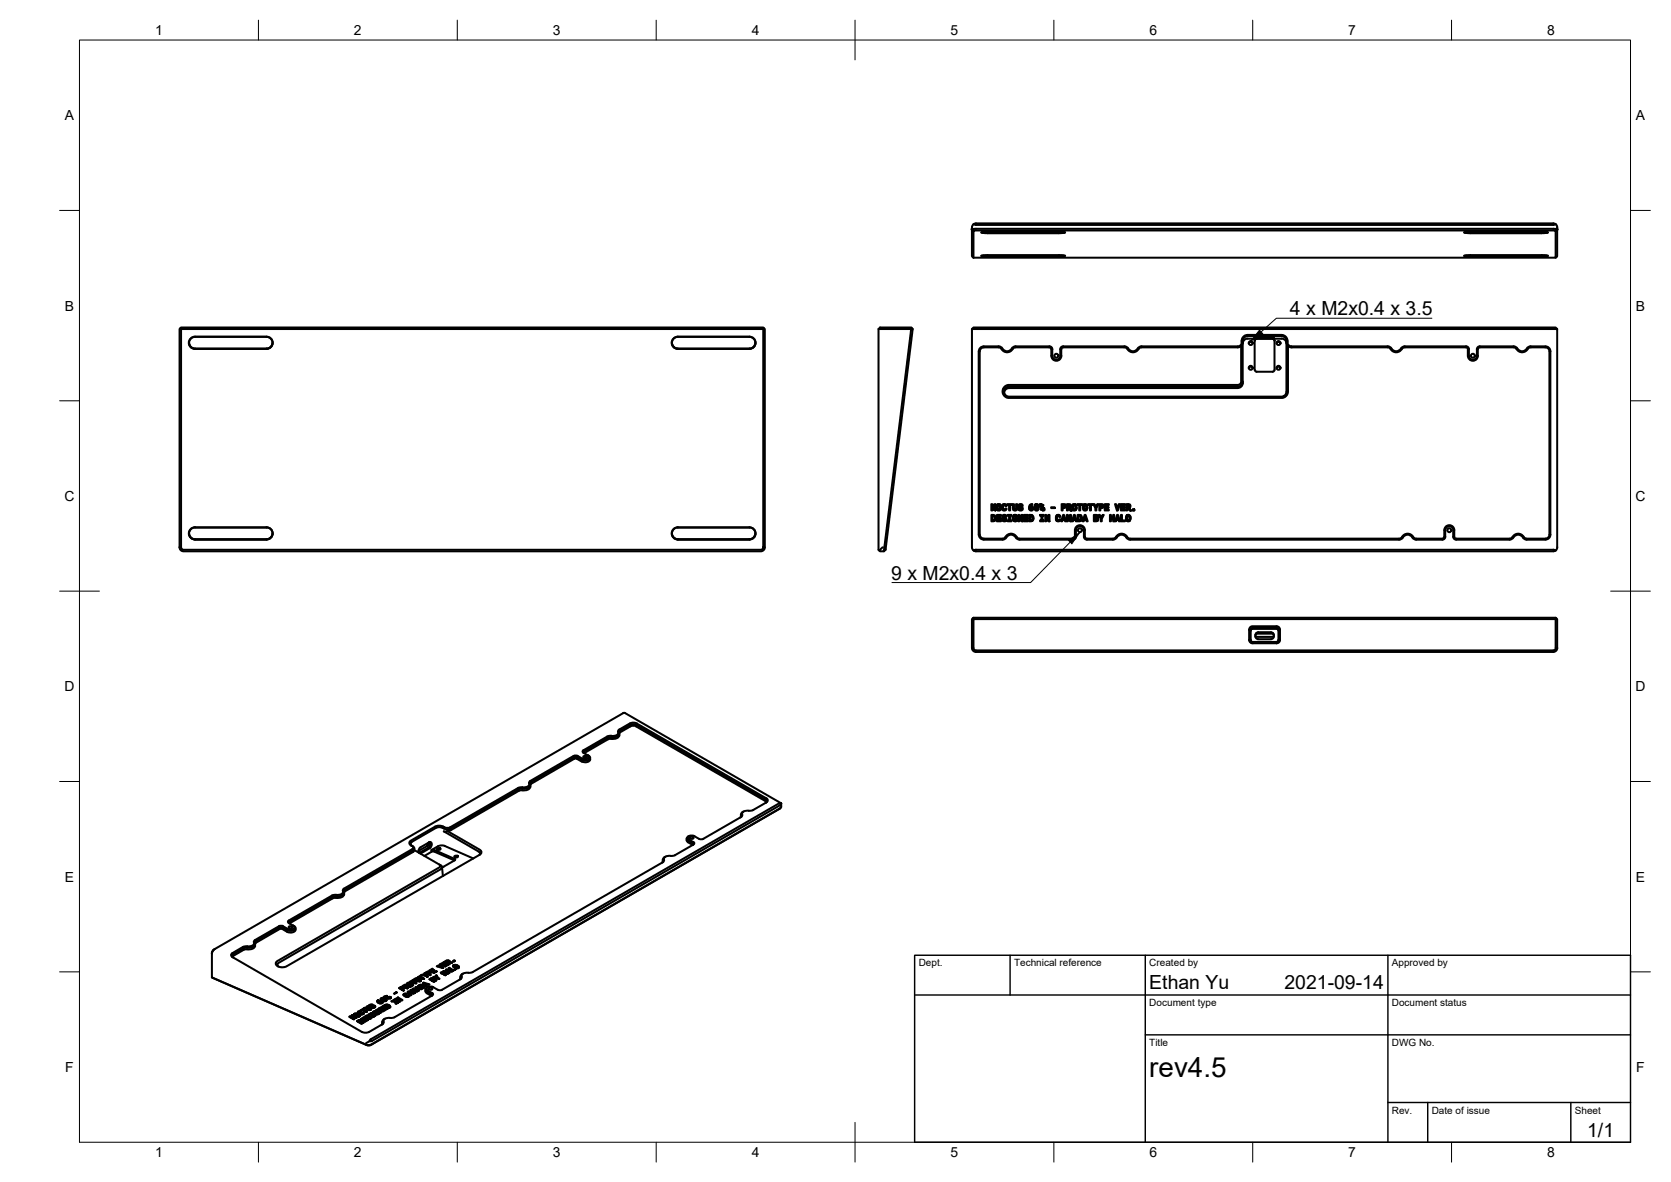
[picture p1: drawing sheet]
<svg xmlns="http://www.w3.org/2000/svg" width="420mm" height="297mm" viewBox="0 0 420 297" stroke-linecap="round" stroke-linejoin="round" font-family="sans-serif">
<defs><g id="words">
<text font-size="7" x="289" y="270.6">rev4.5</text>
<g font-size="4.9">
<text x="324.4" y="79.3">4 x M2x0.4 x 3.5</text>
<text x="224.1" y="145.7">9 x M2x0.4 x 3</text>
<text x="289" y="248.5">Ethan Yu</text>
<text x="323" y="248.5">2021-09-14</text>
<text x="399.1" y="285.7">1/1</text>
</g>
<g font-size="3.5">
<text x="39" y="8.8">1</text>
<text x="89" y="8.8">2</text>
<text x="139" y="8.8">3</text>
<text x="189" y="8.8">4</text>
<text x="239" y="8.8">5</text>
<text x="289" y="8.8">6</text>
<text x="339" y="8.8">7</text>
<text x="389" y="8.8">8</text>
<text x="16.3" y="30.2">A</text>
<text x="411.3" y="30.2">A</text>
<text x="16.3" y="78">B</text>
<text x="411.3" y="78">B</text>
<text x="16.2" y="125.9">C</text>
<text x="411.2" y="125.9">C</text>
<text x="16.2" y="173.7">D</text>
<text x="411.2" y="173.7">D</text>
<text x="16.3" y="221.6">E</text>
<text x="411.3" y="221.6">E</text>
<text x="16.4" y="269.4">F</text>
<text x="411.4" y="269.4">F</text>
<text x="39" y="290.8">1</text>
<text x="89" y="290.8">2</text>
<text x="139" y="290.8">3</text>
<text x="189" y="290.8">4</text>
<text x="239" y="290.8">5</text>
<text x="289" y="290.8">6</text>
<text x="339" y="290.8">7</text>
<text x="389" y="290.8">8</text>
</g>
<g font-size="2.5">
<text x="231" y="242.9">Dept.</text>
<text x="255" y="242.9">Technical reference</text>
<text x="289" y="242.9">Created by</text>
<text x="350" y="242.9">Approved by</text>
<text x="289" y="252.8">Document type</text>
<text x="350" y="252.8">Document status</text>
<text x="289" y="262.9">Title</text>
<text x="350" y="262.9">DWG No.</text>
<text x="350" y="279.9">Rev.</text>
<text x="360" y="279.9">Date of issue</text>
<text x="396" y="279.9">Sheet</text>
</g>
</g></defs>
<!-- layer: Visible -->
<g fill="none" stroke="#000" stroke-width=".51">
<path d="M244.4 57.6v6.8l.4 .4M244.8 58l146-.1 .4 .1v6.8h-146.4zM244.8 56.3l.6 .2h145.1l.6-.2M244.8 56.3l.6-.2h145.2l.5 .2M244.8 56.3a1.26 1.26 0 0 0-.4 1.3l.7-.1h145.7l.7 .1a1.2 1.2 0 0 0-.4-1.3M246.8 58.4l1.5 .2M247.1 58.3h1.2M248.3 58.2h18l1.5 .2-1.5 .2M248.3 58.6h18M248.3 58.2l-1.6 .2 1.6 .2M267.4 58.3l-19.1 .1M267.8 58.4l-1.5 .2h-18"/>
<path d="M368.2 58.4l1.5 .2h18l1.5-.2M368.6 58.3h20.2M369.7 58.6h18M387.7 58.6l1.5-.2-1.5-.2h-18l-1.6 .2 1.6 .2M391.5 57.6v6.8l-.3 .4M246.8 64.3l1.5 .1M247.1 64.2h1.2M248.3 64.1h18l1.5 .2-1.5 .2h-18M248.3 64.1l-1.6 .2 1.6 .2M267.4 64.2h-19.1M267.8 64.3l-1.5 .1-18 .1M368.1 64.3l1.6-.2h18l1.5 .2-1.5 .2h-18z"/>
<path d="M368.2 64.3l1.5 .1 18 .1 1.5-.2M368.6 64.2h20.2M45.3 82.5l-.2 .2v54.9l.3 .6 .7 .3h145.5l.5-.3 .2-.6v-54.9l-.2-.2M45.5 82.7h146.4v55.1l-.5 .4-145.5-.1-.4-.4zM45.5 82.7l-.2-.2 .2-.2h146.4l.2 .2-.2 .2M47.5 86.1a1.49 1.49 0 0 0 1.5 1.5M47.8 85.2l.7-.5 .5-.1h18a1.53 1.53 0 0 1 1.6 1.5 1.53 1.53 0 0 1-1.6 1.6h-18a1.53 1.53 0 0 1-1.3-.9 1.53 1.53 0 0 1 .1-1.6zM47.8 85.3l.8-.6h.4h18a1.49 1.49 0 0 1 1.5 1.4 1.49 1.49 0 0 1-1.5 1.5h-18a1.49 1.49 0 0 1-1.3-.8 1.49 1.49 0 0 1 .1-1.5zM68.5 86.1a1.49 1.49 0 0 1-1.5 1.5M169 86.1a1.49 1.49 0 0 0 1.4 1.5M169.2 85.2l.8-.5 .4-.1h18a1.55 1.55 0 0 1 1.6 1.6 1.55 1.55 0 0 1-1.6 1.5h-18a1.53 1.53 0 0 1-1.3-.9 1.53 1.53 0 0 1 .1-1.6zM169.2 85.3l.8-.6h.4h18a1.48 1.48 0 0 1 1.5 1.4 1.48 1.48 0 0 1-1.5 1.5h-18a1.49 1.49 0 0 1-1.3-.8 1.49 1.49 0 0 1 .1-1.5z"/>
<path d="M189.9 86.1a1.49 1.49 0 0 1-1.5 1.5M229.1 82.7h-8.2l.4-.4h7.9l.3 .4-6.8 55.3-.5 .5M229.3 82.5l-.2 .2-6.9 55.8h-.9l-.4-.3v-55.5M244.4 82.7v54.8l.4 .9M244.4 82.7l.4-.4h146.4l.3 .4zM251.1 87.3h-3.7a1.04 1.04 0 0 0-1.1 1l.1 46a1.04 1.04 0 0 0 1 1.1h4.7l.5-.2a1.69 1.69 0 0 1 3-.3M251.1 87h-3.7a1.29 1.29 0 0 0-1.3 1.3v46a1.26 1.26 0 0 0 1.3 1.3M251.1 87.3l.5 .2a1.74 1.74 0 0 0 1.6 1 1.74 1.74 0 0 0 1.6-1l.6-.2M255.4 87h8.4M255.4 87.3h8.4M255.4 87l-.6 .2a1.73 1.73 0 0 1-2.3 .9l-.9-.9-.5-.2M263.9 87a.75 .75 0 0 1 .7 .8"/>
<path d="M263.9 87.3h.2l.3 .5M264.4 87.8v1.6a1.26 1.26 0 0 0 1.2 1.3 1.26 1.26 0 0 0 1.3-1.3l-.1-1.6M264.6 87.8v1.6a1.01 1.01 0 0 0 1 1 1.01 1.01 0 0 0 1-1v-1.6M267.3 87h15.4M267.3 87.3h15.4M267.3 87a.75 .75 0 0 0-.7 .8M267.3 87.3l-.4 .2-.1 .3M282.7 87.3l.6 .2a1.76 1.76 0 0 0 1.6 1 1.76 1.76 0 0 0 1.6-1l.6-.2M287 87h24.2a1.34 1.34 0 0 0 1-1.5l.4-.9 1-.4h8.7l1 .4 .4 1a1.27 1.27 0 0 0 1 1.4h24.2M287.1 87l-.8 .4a1.48 1.48 0 0 1-1.4 .9 1.48 1.48 0 0 1-1.4-.9l-.8-.4M312.1 86.9v9.1l-.2 .4-.5 .3h-57.9l-1 .6-.3 .5-.1 .8 .4 .8 1 .6h69l.9-.5 .4-1.1v-11.5M312.5 86l.2-1.1 1-.5 8.7 .1 .9 .5 .2 1"/>
<path d="M312.5 86v9.9M312.5 95.9v.4M312.5 96.3a1.25 1.25 0 0 1-1.3 1.2h-57.5a1.25 1.25 0 0 0-1.2 1.1M312.5 86a1.26 1.26 0 0 1-1.3 1.3h-24.2M314 86.3a.5 .5 0 0 1 .5-.4 .5 .5 0 0 1 .5 .4M314 92.5a.5 .5 0 0 1 .5-.4 .5 .5 0 0 1 .5 .4M315.5 85.7l.1-.3 .4-.2h4h.2l.3 .5M315.7 84.9h4.6zM321 92.5a.5 .5 0 0 1 .5-.4 .5 .5 0 0 1 .5 .4M321 86.3a.5 .5 0 0 1 .5-.4 .5 .5 0 0 1 .5 .4M323.5 86v12.5l-.3 .7-.7 .5h-68.9l-.7-.3-.4-.8 .2-1 .8-.4h57.8l.9-.5 .3-.8M323.5 86a1.26 1.26 0 0 0 1.2 1.3h24.2"/>
<path d="M323.5 86.3a1.25 1.25 0 0 0-1.3-1.2h-2.2l.2 .1 .3 .4v7.3l-.1 .3-.4 .2h-4l-.4-.2-.1-7.6 .2-.4 .3-.1h-2.3a1.21 1.21 0 0 0-1.2 1.2M348.9 87.3l.8 .4M353.2 87h15.4M353.2 87.3h15.4M353.2 87.3l-.5 .2a1.71 1.71 0 0 1-3 .2M353.2 87l-.8 .4a1.48 1.48 0 0 1-1.3 .9 1.48 1.48 0 0 1-1.4-.9l-.8-.4M368.6 87a.75 .75 0 0 1 .8 .8M368.6 87.3l.4 .2 .1 .3M369.1 87.8v1.6a1.26 1.26 0 0 0 1.2 1.3 1.26 1.26 0 0 0 1.3-1.3M369.3 87.8v1.6a1.01 1.01 0 0 0 1 1 1.01 1.01 0 0 0 1-1v-1.6M371.6 87.8v1.6M372.1 87h8.4"/>
<path d="M372.1 87.3h8.4M372.1 87a.75 .75 0 0 0-.8 .8M372.1 87.3h-.3l-.2 .5M380.5 87.3l.6 .2a1.76 1.76 0 0 0 1.6 1 1.76 1.76 0 0 0 1.6-1l.6-.2M380.5 87l.6 .2 .4 .4M384.9 87h3.7a1.26 1.26 0 0 1 1.2 1.3M384.9 87.3h3.7a1.01 1.01 0 0 1 1 1v46.1a1.01 1.01 0 0 1-1 .9l-4.7 .1-.6-.2a1.76 1.76 0 0 0-1.6-1.1 1.76 1.76 0 0 0-1.6 1.1l-.5 .2h-13.5l-.4-.3v-.2v-1.6a1.25 1.25 0 0 0-1.3-1.3 1.25 1.25 0 0 0-1.2 1.2v1.7l-.3 .4-.2 .1h-6.6l-.6-.2a1.74 1.74 0 0 0-1.6-1.1 1.74 1.74 0 0 0-1.6 1.1l-.5 .2h-67.6l-.6-.2a1.76 1.76 0 0 0-1.6-1.1 1.76 1.76 0 0 0-1.6 1.1l-.6 .2h-6.5M384.9 87l-.6 .2a1.73 1.73 0 0 1-2.3 .9l-.5-.5M389.8 88.3v46.1M391.5 82.7l.1 54.8-.5 .9M47.5 134a1.49 1.49 0 0 0 1.5 1.5M47.8 133.1l.7-.5 .5-.1h18a1.53 1.53 0 0 1 1.6 1.5 1.53 1.53 0 0 1-1.6 1.6h-18a1.53 1.53 0 0 1-1.3-.9 1.53 1.53 0 0 1 .1-1.6z"/>
<path d="M49 135.5h18M67 135.5a1.49 1.49 0 0 0 1.5-1.5 1.49 1.49 0 0 0-1.5-1.4h-18a1.48 1.48 0 0 0-1.5 1.5 1.48 1.48 0 0 0 1.5 1.4M68.5 134a1.49 1.49 0 0 1-1.5 1.5M169 134a1.49 1.49 0 0 0 1.4 1.5M169.2 133.1l.8-.5 .4-.1h18a1.53 1.53 0 0 1 1.6 1.5 1.53 1.53 0 0 1-1.6 1.6h-18a1.53 1.53 0 0 1-1.3-.9 1.53 1.53 0 0 1 .1-1.6zM170.4 135.5h18M188.4 135.5a1.48 1.48 0 0 0 1.5-1.4 1.48 1.48 0 0 0-1.5-1.5h-18a1.49 1.49 0 0 0-1.4 1.4 1.49 1.49 0 0 0 1.4 1.5M189.9 134a1.49 1.49 0 0 1-1.5 1.5M221.9 137.5l-.8 .9M244.8 138.4l.6 .1h145.1l.6-.1M244.8 138.3l.6-.1 145.2-.1 .5 .2M249.3 126.7h.2l.6 1.1v-1.1h.2v1.6h-.2l-.6-1.1v1.1h-.2z"/>
<path d="M249.3 129.4l.8 .1 .3 .4-.1 .7-.4 .4h-.6zM249.5 129.6l.4 .1 .2 .2v.6l-.2 .3h-.4zM250.7 129.4h1v.2h-.8v.5h.7v.2h-.7v.5h.8v.2h-1zM250.9 127.3l-.1 .4M250.9 127.2l-.1 .1M250.9 127.7l.1 .3M251.3 126.9l.2 .7M251.3 126.9h-.2l-.2 .2M251.5 127.7l-.2 .3h-.3M251.5 127.6v.1M251.7 127.8l-.2 .4M251.7 127.8l-.1-1-.3-.1-.5 .1-.2 .5v.6l.3 .4 .6-.1"/>
<path d="M252 127.9l.5 .4 .4-.1 .2-.4h-.3l-.1 .2M252.3 128h.4M252.3 129.7l.3-.1 .2 .3h.3l-.1-.3-.6-.2-.4 .3 .1 .4 .7 .3-.1 .4M252.3 129.7v.3l.8 .5-.1 .4-.4 .1-.5-.1-.2-.4h.3l.1 .2M252.3 127v1M252.3 130.7l.1 .1M252.3 126.9h.3l.2 .3h.3l-.3-.5h-.6l-.3 .5 .1 .8M252.4 126.9l-.1 .1M252.4 130.8h.3M253.2 126.7h1.3v.2h-.5v1.4h-.3v-1.4h-.5zM253.4 129.4h.9v.2h-.3v1.2h.3v.2h-.9v-.2h.3v-1.2h-.3zM254.6 130.1l.3-.7 .7 .1 .2 .4-.7-.3-.2 .9 .2 .3h.3l.1-.4h-.3v-.2h.6v.6l-.4 .2h-.4l-.3-.4-.1-.5"/>
<path d="M255.6 134.9l.8 .5M255.6 128.1l.2-1.4h-.3v1.2l-.2 .2-.3-.2v-1.2h-.3l.1 1.4 .4 .2 .4-.1M256.1 129.4h.2l.5 1.1v-1.1h.3v1.6h-.3l-.5-1.1v1.1h-.2zM256.4 135.6l-.6-.1a1.73 1.73 0 0 0-2.3-.9l-1.1 1h-5M256.4 128l.3 .1M256.7 126.9h-.3l-.1 .3 .7 .3 .2 .5-.3 .3h-.4l-.4-.2-.1-.3h.3l.1 .2M256.7 126.9h.1M256.8 126.9l.1 .3h.3l-.1-.3-.3-.2-.6 .1-.1 .2 .1 .4 .7 .3-.1 .3M256.8 128l-.1 .1M257.4 129.4h1.1v.2h-.8v.5h.7v.2h-.7v.5h.8v.2h-1.1zM258.8 129.4h.6l.4 .3v.9l-.4 .4h-.6zM259 129.6l.4 .1 .2 .3v.4l-.2 .4h-.4z"/>
<path d="M259.1 127.3l.4-.1 .3 .3v.5l-.3 .3-.6-.2-.2-.7 .3-.6 .6-.1v.2l-.4 .1-.2 .4M259.1 127.3l-.1 .1M259.2 127.5h.3v.5l-.4 .1-.1-.4M259.2 127.4l-.2 .3M260.3 126.8l.5-.1 .3 .2 .1 1-.3 .4h-.4l-.3-.2-.1-.9zM260.4 127.8l.1 .2M260.5 126.9h.3l.1 .3-.5 .4zM260.5 128l.1 .1M260.5 128.1h.3M260.8 128v.1M260.9 127.9l-.1 .1M260.9 127.7v-.3l-.5 .4"/>
<path d="M260.9 127.7v.2M261.4 127.1l.1 .1M261.5 129.4h1v.2h-.4v1.2h.4v.2h-1v-.2h.4v-1.2h-.4zM261.8 126.9h-.2l.1 .3M261.8 127.1l-.1 .1M261.8 126.9v.3M261.9 126.8l-.4-.1-.1 .5M261.9 126.7l.1 .1M262 126.8l-.1 .5h-.4M262 128.1l.1-.5 .5 .1-.1 .6-.5-.2M262.2 128.1h.1M262.2 127.8v.2"/>
<path d="M262.3 126.9h.1l-.6 1.2-.2-.1zM262.3 127.8h.1M262.3 127.8h-.1M262.4 127.8l.1 .3h-.2M262.8 129.4h.3l.5 1.1v-1.1h.3v1.6h-.3l-.5-1.1v1.1h-.3zM264.3 127.5h.9v.2h-.9zM265.6 129.6v1.1M265.7 129.5l.7-.1 .2 .5h-.2M265.8 129.5l-.2 .1M265.8 130.6l.4 .2 .2-.3h.2l-.1 .4-.4 .1-.4-.1-.1-.3M266.4 129.9l-.2-.3-.4 .1v.9M266.9 126.7h.8l.3 .4-.1 .4-.7 .2v.6h-.3z"/>
<path d="M267.3 129.4h.2l.6 1.6h-.3l-.1-.4h-.5l-.1 .4h-.3zM267.4 129.8l.2 .6h-.3zM267.7 127.4v-.5h-.5v.6l.5-.1M268.2 129.4h.3l.5 1.1v-1.1h.3v1.6h-.3l-.5-1.1v1.1h-.3zM268.3 126.7h.6l.4 .2v.5l-.3 .2 .4 .7h-.3l-.3-.6h-.3v.6h-.2zM269 127l-.5-.1v.6l.5-.1v-.4M269 127h.1M269.8 127.4v.3M269.8 127.7l.1 .3M269.8 127.3v.1M269.9 127.2l-.1 .1M270 128h.3"/>
<path d="M270 129.4h.3l.5 1.6h-.3l-.1-.4h-.5l-.1 .4h-.3zM270.2 129.8l.1 .6h-.3zM270.3 126.9l.1 .4M270.3 126.9h-.3l-.1 .2M270.4 127.7l-.1 .3M270.4 127.3v.3M270.5 127.6v.1M270.7 127.9l-.2 .3M270.7 127.8l-.1 .2M270.7 127.6l-.3-.8-.4-.1-.3 .1-.1 .4 .1 .9 .3 .2 .4-.1M270.7 127.6v.2M270.9 126.7h1.2v.2h-.5v1.4h-.2v-1.4h-.5z"/>
<path d="M271 129.4h.7l.3 .3v.7l-.2 .5-.8 .1zM271.2 129.6l.6 .3v.5l-.3 .4h-.3zM272.5 127.4v.3M272.5 127.7l.1 .3M272.5 127.3v.1M272.6 127.2l-.1 .1M272.7 128h.3M272.7 129.4h.3l.5 1.6h-.3l-.1-.4h-.5l-.1 .4h-.3zM272.8 133.3v1.6M272.8 133.2a1.26 1.26 0 0 0-1.3-1.2 1.26 1.26 0 0 0-1.2 1.2l-.1 1.9-.4 .3h-13.4M272.8 134.9l.1 .2 .4 .3M272.9 129.8l.1 .6h-.3z"/>
<path d="M273 126.9l.1 .4M273 126.9h-.2l-.2 .2M273.1 127.7l-.1 .3M273.1 127.3l.1 .3M273.2 127.6v.1M273.3 135.6a.75 .75 0 0 1-.8-.7v-1.6a1.01 1.01 0 0 0-1-1.1 1.01 1.01 0 0 0-1 1v1.7a.72 .72 0 0 1-.7 .7h-13.4M273.4 127.9l-.2 .3M273.4 127.7l-.1 .2M273.4 127.6l-.2-.8h-.8l-.1 .4 .1 .9 .3 .2 .5-.1M273.4 127.6v.2M273.6 126.7h1.2v.2h-.5v1.4h-.2v-1.4h-.5zM274.9 126.7h.3l.3 .8 .4-.8h.3l-.5 1v.6h-.3v-.6z"/>
<path d="M275.3 129.6l.5 .1v.3l-.5 .1zM275.6 130.8h-.3v-.5l.6 .1-.3 .4M276.1 130.7l-.3 .3h-.8v-1.6l1 .2 .1 .3-.2 .3 .2 .2v.3M276.3 129.4h.3l.3 .8 .3-.8h.3l-.5 1v.6h-.2v-.6zM276.7 126.9h.4l.1 .4-.5 .2zM277.5 127.4l-.3 .2-.5 .1v.6h-.3v-1.6h.8l.3 .3v.4M277.8 126.7h1v.2h-.8v.4h.7v.3h-.7v.5h.8v.2h-1zM279.1 129.4h.2v.7h.6v-.7h.2v1.6h-.2v-.7h-.6v.7h-.2zM280.4 126.7h.2l.4 1.2 .3-1.2h.3l-.5 1.6h-.3zM280.8 135.1l-.4 .4-.6 .1h-6.5M280.8 135.1a1.42 1.42 0 0 1 1.4-.7 1.42 1.42 0 0 1 1.2 .9l.8 .3h67.6l.5-.1a1.73 1.73 0 0 1 2.3-.9l.9 .9 .6 .1h6.6a.72 .72 0 0 0 .7-.7v-1.7a.99 .99 0 0 1 1-1 .99 .99 0 0 1 1 1.1v1.6a.75 .75 0 0 0 .7 .7h13.5l.7-.3a1.48 1.48 0 0 1 1.4-.9 1.48 1.48 0 0 1 1.4 .9l.8 .3h4.7M280.9 129.4h.2l.5 1.6h-.3l-.1-.4h-.5l-.1 .4h-.2z"/>
<path d="M281 129.8l.2 .6h-.4zM281.8 129.4h.3v1.4h.8v.2h-1.1zM281.8 126.7h1.1v.2h-.8v.4h.7v.3h-.7v.5h.8v.2h-1.1zM283.1 130.5l.1 .3M283.2 129.9l-.1 .6M283.2 126.7l1 .2v.4l-.2 .3 .3 .7h-.3l-.3-.6h-.3v.6h-.2zM283.3 130.8l.1 .1M283.4 130.1v.6l.4 .1M283.4 130v.1M283.4 129.9v.1M283.4 126.9h.5l.1 .4-.6 .2zM283.8 129.7l.2 .7-.2 .4"/>
<path d="M283.9 129.7l-.3-.1-.2 .2M284.2 129.7l-.2-.3h-.5l-.4 .5M284.2 129.7l.1 .4M284.3 130.1l-.1 .5-.2 .4-.6-.1M389.8 134.3a1.26 1.26 0 0 1-1.2 1.3M244.6 155.4l.2-.2h146.4l.2 .2-.2 .2M244.6 155.4l-.2 .2v7.2M244.6 155.4l.2 .2M314.3 157.7l.5-.3h6.5l.5 .7v3l-.7 .6-6.5-.1-.5-.7v-2.8zM314.6 158l.3-.2h6.2l.4 .4-.1 2.9-.3 .2h-6.3l-.3-.4zM315 158h6l.2 .1 .3 .4M315 158l-.5 .3v.2"/>
<path d="M315.7 159.7a.69 .69 0 0 1 .7-.7h3.2a.69 .69 0 0 1 .7 .7M315.8 159.2h4.3M391.2 155.6h-146.4v7.2M391.2 155.6v7.2M391.4 155.4l.1 .2v7.2M156.6 179.2l-102.6 59.3M156.6 179.2h.5l39.3 22.7M244.4 162.8a1.01 1.01 0 0 0 1 1h145.1a1.01 1.01 0 0 0 1.1-1M244.8 162.8l.2 .5 .4 .2h145.1l.5-.2 .2-.5M315.7 160h4.6M316.4 160.6h3.2M319.6 160.6a.87 .87 0 0 0 .7-.8 .87 .87 0 0 0-.7-.9h-3.2a.86 .86 0 0 0-.7 .9 .86 .86 0 0 0 .7 .8"/>
<path d="M130.3 198l-17.1 9.9M131.3 198.6l-.8 .1-17.2 9.9-.8 .2M133.3 197.3a1.31 1.31 0 0 1-1.6 1.3h-.4M146.2 191.4l-1.1-.7h-.7l-11.1 6.4M146.2 191l-1.1-.7h-.7l-11.1 6.4a1.26 1.26 0 0 1-1.6 1.5l-1.2 .1-17.1 9.9-1.1 .2-1-.3M146.7 188.5l-.2 .5 1.3 .8M146.8 190l.5-.1 .3 .4-.6 .2-.3-.2zM147.8 189.8l.2 .1M147.9 189.8l.2 .4a1.24 1.24 0 0 1-1.7 .5l-1.4-.8-.8 .1-10.9 6.3a.79 .79 0 0 0-.3 1 2.35 2.35 0 0 1-2.2 .6l-.5 .1M148 189.9l.3 .3a.97 .97 0 0 1-1.4 1l-.7-.3M148.4 190.4v.4M148.4 190.8a1.5 1.5 0 0 1-2.2 .6"/>
<path d="M152.7 185.1l-6 3.5M152.8 185.4l-5.9 3.5-.2 .2 .2 .2 5.9-3.5M155.4 184a1.14 1.14 0 0 1-1.6 .9l-1.1 .2M155.7 184.4a1.31 1.31 0 0 1-1.6 1.3l-1.3 .1M158.3 181.8l-2.6 1.5-.2 .2-.1 .5M158.4 181.8l.7-.2 1 .2M159.9 182.5l32.8 19M159.9 182.1l32.6 18.8M160 182.5l-.8-.1-.7 .1-2.8 1.7M160 182.1l-.8-.1-.7 .1-2.8 1.7a1.25 1.25 0 0 1-1.6 1.5l-1.3 .1M160.1 181.8l32.6 18.8M103.4 212.5h.1"/>
<path d="M103.4 212.5l.2 .1M103.6 212.6l.6 .6-.4 .5-17.3 10a1.26 1.26 0 0 1-1.6 1.6l-1.3 .1-10.8 6.2-.1 .3 .1 .1M103.6 212.6l.3 .4-.3 .4-17.1 9.9M104.2 213.2v.4M104.2 213.6l-.4 .5-17.3 10.1M105.2 213.8l.1 .4M105.3 214.1v.2M107.4 212.6l.4-.9-.3 .8-2.3 1.3M107.9 211.7l-2.2 1.3-.3 .3-.1 .5M108 211.6l.4 .1 .1 .6M108.1 211.6l.1 .8-.3 .4-2.5 1.5M108.1 213.1l-2.4 1.4"/>
<path d="M108.5 212.2l-.1 .5-.3 .4M109.2 213.6l5.1 2.2M109.2 213.6h-.8l2-1 1.1-.1 7.5 3.2M109.2 214l5.1 2.2M109.2 214l-.7 .1-1.8 1M109.8 213.3l.6-.2 .4 .2-.1 .2-.5 .1zM110.5 217.3l.6 .5v.4l-.3 .2-40.7 23.6-.4 .4 .3 .5M111.3 208.1l-.6-.2-.9 .1-6.3 3.5-.3 .6 .4 .5M111.3 208.1h.1M111.5 207.8l-.8-.3-1.2 .2-6.2 3.5-.3 .3-.1 .5 .5 .5M111.5 207.8h.1M111.5 207.8l1 .3 .7-.2"/>
<path d="M112.5 208.8l8.1 4.7 .4 .5-.1 .6-48.8 28.2-1.5 .3-1.1-.6-.2-.5 .4-.5 41-23.7-.2-.5-6.3-3.7M112.5 208.8l-.9 .1 8.8 5.1 .3 .4-.2 .4M114.2 215.2l.6-.2 .4 .2-.2 .2-.4 .1zM114.3 215.8l.2 .1-.2 .3-3.2 1.7 .3 2.2M166.6 216.1l.1 .5M167.1 215.4a1.21 1.21 0 0 0-.5 1.2l-.1 .2M167.3 215.3l-.2 .1M172.7 210.8v.5l.3 .4M173 211.3l1.2 .6 .1 .3-.1 .1-1.2-.6M173 210.2l-.3 .6 .3 .5M173.2 210.1l-.2 .2M173.6 210.3h.4l.4 .3-.6 .2-.4-.2z"/>
<path d="M174.4 211.6l.2 .4-.2 .2-5.2 2.9a2.02 2.02 0 0 0-2.3 .8 .59 .59 0 0 1-.2 .8l-48.4 27.8a2.02 2.02 0 0 0-2.3 .7l.1 .2M186.3 205.3l-9.5 5.5-.5 .1-.5-.1a2.49 2.49 0 0 0-2.3-.8l-.5 .3v.5l1.3 .8M186.6 204.7l-.1 .4-.2 .2v-.6M186.9 203.9l-.1 .1a1.15 1.15 0 0 0-.5 1.3l-.2 .1M192.5 200.9l.3 .4-.3 .4M192.7 200.6l.4 .5-.4 .5-3.8 2.1a2.02 2.02 0 0 0-2.3 .8v.2M196.2 203.1l-103.3 59.6h-.5l-39.1-17.1v-6.2l.2-.5 .5-.4M196.4 201.9h.1M196.4 201.9l-.3 .5-102.6 59.2h-.6l.3-.4 102.7-59.3h.5M196.4 201.9v.9l-.2 .3-103 59.5-1.2-.1-38.7-16.9M54 238.5l-.5 .5-.2 .7M61.1 238l-2.6 1.5-.3 .2v.6l32.8 19"/>
<path d="M61.3 238.3l-2.9 1.7v.4l.3 .2M61.3 238.7l-2.7 1.5M64.1 237.3v.4M64.1 236.2a.79 .79 0 0 0-.2 1 2.35 2.35 0 0 1-2.3 .6l-.5 .2M64.2 237.7a1.8 1.8 0 0 1-2.4 .9l-.5 .1M70.3 233.5l-6.2 3.6M70.3 233.1l-6.1 3.6a1.26 1.26 0 0 1-1.7 1.5l-1.2 .1M71.2 232.8l-.5-.2-.6 .2-6 3.4M72.7 232.8l.5-.1 .3 .4-.6 .2-.3-.2zM73.8 232.6l.3 .4a1.2 1.2 0 0 1-1.8 .4l-1.1-.6M74.3 233.2a1.19 1.19 0 0 1-1.8 1.1l-1.5-.8h-.7M83.5 225.1l-10.9 6.2-.2 .2 .2 .5a2.47 2.47 0 0 1 1.7 1.2 1.47 1.47 0 0 1-2.1 .5l-1.2-.6h-.7"/>
<path d="M84.5 225.6l-.9 .2-10.8 6.3M86.5 223.3a.79 .79 0 0 0-.3 1 2.35 2.35 0 0 1-2.2 .6l-.5 .1M86.5 224.3a1.31 1.31 0 0 1-1.6 1.4l-.4-.1M58.7 240.2l-.3 .2M88 255.6h.1M88 255.4l-.2 .1 1.2 .7 .2-.1-.8-.5v.2l.6 .4M88.6 255.1v.2l.9 .5M88.6 255.1l-.2 .1 .8 .6M88.6 255.1l1.1 .6-1.3-.1M89 255l.7 .5h.5l.3-.3M89.2 255.6l-1.2-.2v.2l.4 .1M89.2 254.9v.1"/>
<path d="M89.2 255.1v.1M89.2 254.9l-.2 .1 .2-.3h.6l.6 .3 .1 .2M89.2 254.9v.2M89.3 255h.1M89.3 255.2h.1M89.3 254.9l.4-.1 .7 .4M89.3 254.9h-.1M89.9 254.9l.3 .3v.2M90 254.5l.9 .5 .5-.2v-.3M90 255.4l-.7-.4v.3l.3 .1M90 254.3v.1M90 255h.1"/>
<path d="M90.1 256.6l.8 .5M90.1 256.6l-.2 .1M90.2 254.3l-.2 .2M90.2 254.4v.3M90.2 254.6h.1M90.2 254.3v.1M90.2 254.4l.6 .4M90.2 254.6l.1 .1M90.2 254.3h.1M90.3 255.2l-.3 .2M90.3 255.4h-.1M90.3 256.5h.4l.4 .3"/>
<path d="M90.3 256.5l-.2 .3 .8 .5M90.3 254.7l.2 .2M90.4 256.3l-.7 .3 1.2 .7 .5-.4-.1-.3-.3-.2-.6-.1v.2M90.4 255v.3M90.6 254.2l-.4 .1M90.6 254.2h.3l-.6-.1-.3 .4M90.8 254.8v.1M90.8 254.8h.1M90.9 254.8h.1M90.9 256.6l.4 .2M91 259.3l.7 .2 1.1-.2M91.1 256.9l-.2 .3"/>
<path d="M91.1 256.9v.2M91.2 256.8l-.1 .2M91.2 254.6l-.2 .3M91.2 254.6v.3M91.3 256.8l.1 .1M91.3 254.4l-.2 .1 .1 .1M91.3 254.6l-.1 .1M91.3 253.7l-.1 .1M91.4 256.2l-.3-.2v.3l.3 .1M91.4 254.5l-.1-.1 .1 .3M91.4 254.7h.1M91.5 255.8v-.2l.1 .1-.7 .5"/>
<path d="M91.5 255.6l-.8 .5 1.2 .6 .7-.4-.1-.1v.2M91.5 253.4l-.9 .5 .5-.1 1 .5 .2-.1-1-.5v.2l.8 .4M91.5 253.4l.2 .1-.4 .2M91.5 253.4v.2M91.8 253.4h.1M91.9 256h.1l-.6 .4v-.2l.5-.2v.1M91.9 253.2l-.2 .1 1 .5 .5-.1 .1-.3M91.9 255.6h.1M92.1 255.5l.1 .1M92.1 255.7h.1M92.1 255.5v.2M92.1 255.4l-.2 .2"/>
<path d="M92.2 255.7v-.1l.7-.1 .5 .2-.5 .4-.5-.1 .2-.1M92.3 255.3l-.2 .2M92.3 255.3h.5l-.6-.1-.3 .4 1.3 .1M92.4 252.9l-.2 .1 .9 .6M92.5 256.2l-.6 .3v.2l-.4-.2v-.2l.4 .2M92.6 253.6l-.7-.4v.2l.6 .4M92.6 256.1v-.2l.3 .2M93 252.7l.1 .3M93.1 252.7v.1M93.1 252.7l-.2 .1M93.1 252.9v.1M93.1 253v-.2l.6-.1 .7 .2-.5 .4-.5-.1 .2-.1"/>
<path d="M93.1 253.6h-.5M93.1 253.6v.2M93.2 255.7l.2 .1M93.2 255.7l-.3 .2M93.2 255.9v.1M93.2 255.7v.3M93.2 254.8l-.1 .1M93.3 253.4l-.9-.5v.2l.9 .5M93.3 253.6h.1M93.3 254.6l-.6 .3h.3l.9 .5v.2M93.3 254.7v-.1h.2l-.3 .2M93.4 252.5h.3h-.6l-.3 .3 .3 .2 .9-.2 .1 .2"/>
<path d="M93.4 252.5l-.3 .2M93.6 253.3v-.2l.2 .2M93.8 254.4l.1 .2M93.8 254.3v.1M93.9 254.6l1 .3M94 254.4l.4 .3M94 254.4l.1 .3 .2 .2M94 254.3l-.2 .2M94.1 253l-.3 .2M94.1 253h.1M94.1 253.2h.1M94.3 254.2l-.3 .2"/>
<path d="M94.3 255.3v-.2l.2 .1-.7 .4-.2-.1 .3-.1M94.3 255.1l-.2 .3-.9-.4v-.2l.9 .5M94.3 254.2h.4l-.6-.1-.3 .3M94.3 253l-.2-.1v.3M94.4 254.7h.1M94.5 254.7l.2 .1M94.7 253.8l-.1 .1 1.1 .6 .2-.1-.8-.5v.3l.6 .3M94.7 253.9v.1M94.9 254.3l-.4 .2h.4l.2 .2M95.1 254.7l-.4 .1M95.1 251.3l-.3 .3 .1 .2 .5 .3v-.3M95.1 251.6l.1 .2"/>
<path d="M95.1 251.6l.1 .4M95.1 251.5l-.2 .2M95.1 254.6v.3M95.1 251.3h.1M95.1 251.5h.1M95.1 251.5v-.2l.2 .1-.2 .2M95.2 251.8v.2M95.2 251.8l.3-.2 .7 .2-.1 .3-.4 .1M95.2 252h.1M95.2 251.9v.1M95.3 253.4v.2l.9 .6M95.3 253.4l-.2 .1 .8 .6"/>
<path d="M95.3 253.4l1.1 .7-.2 .1-1.1-.3M95.3 254.7l-.5 .2M95.3 254.5v.1M95.4 251.8v.3M95.4 254.6l-.1 .1M95.4 254.6l-.5-.3v.2l.4 .2M95.4 251.8l-.2 .1M95.4 251.8l.3-.1 .3 .2-.2 .1-.3-.1M95.5 252.1l.2 .1M95.9 254l-1.2-.2v.1l.4 .1M95.9 251.8l.3 .2M95.9 251.1l.4 .2"/>
<path d="M95.9 251l.2 .4M95.9 251.1l.5-.1-.1 .6M95.9 251l-.2 .2M96 251.9v.2M96.1 257.4l-3.3 1.9M96.1 256.8v.4M96.1 257.2l.1 .1M96.2 253.5l-.3-.2v.2l.3 .1M96.2 252h.1M96.2 250.8l-.4 .1v.3l.8 .4M96.2 250.9v-.1l.4 .1 .6 .4M96.3 253v-.1h.1l-.7 .5"/>
<path d="M96.3 252.9l-.8 .4 1.2 .6 .7-.4-.2-.1v.2M96.3 251.3v.3l-.2-.2M96.4 251h.1M96.4 251l-.1 .3M96.5 251l.4 .3M96.5 251.4l.1 .1M96.5 250.6l.1 .1M96.6 251.5l.1 .1M96.6 256.1a1.15 1.15 0 0 0-.5 1.3l-.1 .1M96.6 253.4v-.2l-.4 .3v.1h.1M96.6 253.2l.2 .1-.5 .2M96.7 250.6l-.1 .1"/>
<path d="M96.7 250.7l.2 .1M96.7 250.5v.1M96.7 253.8l-.4-.3v.3l.4 .1M96.8 256l-.2 .1M96.8 250.5h-.1M96.8 250.5l.1 .1M96.8 251.5h-.1M96.8 250.5l-.2-.1-.1 .2M96.8 252.7l.8 .5M96.8 252.7l-.2 .1M96.8 250.4l.4 .1M96.9 252.7l.5-.1 .5 .4"/>
<path d="M96.9 252.7l-.1 .2 .8 .5 .3-.4M96.9 251.3l-.1 .2M96.9 251.3l-.3-.2-.1 .5M96.9 251.3l.3 .1M97 251.4v.2M97 250.5v.1M97 250.6h.1M97 250.6l-.1 .1M97 250.6v.2M97 250.6l.1 .1M97.1 252.5l-.6 .2 1.1 .7 .5-.3-.1-.4-.4-.2h-.5v.1M97.1 250.7h.1"/>
<path d="M97.2 250.5l-.3 .3-.2-.2M97.2 250.3h.1l.4 .7h-.2zM97.2 251.4l-.6 .2M97.2 253.4l-.5 .4v.1M97.3 250.3l-.1 .2M97.3 250.5l.3 .5M97.6 252.7l.5 .3M97.8 250.7l.2 .2M97.8 250.7v.2l-.1-.2M97.8 250.7l-.1 .1M97.8 250.6v.1M97.9 253.2l-.1 .1"/>
<path d="M97.9 253v.2M97.9 253.2h.1M98 250.6l-.2 .1M98 250.6h.1M98 250.6l.1 .1M98.1 255.8a1.13 1.13 0 0 0-1.2 .1 1.13 1.13 0 0 0-.4 1.1l-.4 .4M98.1 250.7h.1M98.1 250.7l-.1 .1M98.1 250.8h.1M98.1 250.7v.2M98.2 250.6l-.4-.1-.1 .2M98.2 250.6l.1 .1"/>
<path d="M98.2 250.8h.1M98.3 250.7l-.2 .2-.3-.1M99 251.5l-.2 .1M99.1 251.2l-.7 .4h.4l.8 .4v.2M99.1 251.4v-.2l.2 .1-.3 .2M99.5 251l-.2 .1 1.2 .6 .2-.1-.8-.4v.2l.6 .3M99.5 251.2h.1M99.7 249.3l.1 .1-.6 .4-.2-.1 .7-.4v.2M100.1 252v-.2l.1 .1-.7 .4-.1-.1 .2-.2M100.1 251.8l-.3 .3-.8-.4v-.2l.8 .4M100.1 250.7v.2l.9 .5M100.1 250.7l-.2 .1 .8 .5"/>
<path d="M100.1 250.7l1.1 .6-1.3-.1M100.7 251.2l-1.2-.2v.2l.4 .1M100.7 248.3l.3 .2v.2l-.3-.2zM100.9 248.2l-.4 .2M100.9 248.2h.4M101.3 248.2l.3 .2M101.3 248.3l-.3 .2M101.3 248.2l.1 .1M101.3 248.3v.2M101.4 248.5h.1M101.4 248.3h-.1M101.4 248.5l.2-.3-.4-.2-.9 .3 1.2 .6 .1-.1-.4-.2 .3 .3"/>
<path d="M101.4 248.5l-.4 .2M101.5 249.9l.1 .3 .7 .3 .5-.1 .1-.3M101.6 247.7l.4 .3v.2l-.4-.3zM101.7 249.9v.3M101.7 250.1v.1M101.7 249.9l.1 .1M101.7 249.9l-.2 .2M101.7 250.2l.1 .1M101.7 250v.3M101.8 250l.4 .3M101.8 250.3l.2 .2M102 247.6l-.5 .3"/>
<path d="M102 249.8h.2M102 249.8l-.3 .1M102 247.6h.1M102.1 247.6l.2 .3M102.2 248.1l-.2 .1M102.2 250.3l.1 .1M102.2 249.8l.2-.1h-.6l-.3 .3M102.2 247.7l.3 .1-.4-.4-.8 .4 1.1 .6 .2-.1-.4-.2 .2 .3M102.3 247.9v-.2l-.3 .3M102.3 247.9v.1M102.3 250.4v.1M102.3 250.3l.1 .1"/>
<path d="M102.4 250.4h.1M102.4 247.3l.1-.3 .6-.1 .8 .4M102.4 247.2l1 .6 .4-.1 .1-.4M102.5 248v-.2l.7 .2-1 .1M102.5 247.3h-.1M102.7 247.2v.1M102.7 247.2v.3M102.7 247.1l-.2 .2M102.7 249.2h-.2l.8 .9 .2-.1-.2-.2 .1 .3M102.7 249.4h-.1M102.7 247.1v.1M102.7 250.2l-.2 .3"/>
<path d="M102.7 250.2v.3M102.8 247l-.1 .1M102.8 247l.3 .1M102.8 250l-.1 .1M102.8 250.2h-.1M102.9 249.4l.3 .5zM102.9 249.4l.5 .1v.2M102.9 249.4l-.2-.2 1.5 .4h-.5l-.5 .3M102.9 250.1l-.1-.1 .1 .3M102.9 250.3h.1M103.1 247.1l.6 .4M103.3 247.2l.6 .3"/>
<path d="M103.3 249h.1M103.4 248.8l-.2 .1 1.1 .6 .2-.1-.8-.4v.2l.6 .3M103.5 247.6l-.8-.3 .3 .4M103.6 249.6l-.4 .1M103.6 247.5l-.1 .1M103.7 247.5v.2M103.7 247.5h.1M103.7 247.7h.1M103.8 247.3v.2M103.9 247.5h.1M103.9 248.4l-.2 .1 .8 .6M103.9 248.4l1.2 .7-1.4-.1"/>
<path d="M103.9 248.4v.3l1 .5M104 246.2l-.9 .5 .5-.1 1 .5 .2-.1-1-.5v.2l.8 .4M104 246.2l.1 .1-.5 .3M104 246.2v.2M104.3 246.1l.3-.3h.5l.6 .3 .1 .3M104.4 246.1v.1M104.4 246.2l.8 .4 .6-.2M104.5 249l-1.1-.2v.2h.3M104.6 246l-.2 .2M104.6 246.1l.1 .3M104.6 246.1l.1 .1M104.6 248l-.2 .1 .8 .9 .2-.1-.2-.2 .1 .3"/>
<path d="M104.6 248.2v.1M104.7 246.2v.3M104.7 246.2l.3 .2M104.7 246.4l.2 .2M104.7 245.9l-.1 .1M104.8 248.2l.3 .6zM104.8 248.2l.6 .2v.2M104.8 248.3l-.2-.3 1.5 .5-.9 .2M104.8 245.9l1 .5M104.8 245.9h-.1M105 246.4l.3 .1M105.2 248.7l-.1 .1"/>
<path d="M105.3 247.9l.1-.1 .9 .4M105.3 246.1h.1M105.4 248.4l-.3 .2M105.4 248.5h.1M105.4 246.1l.2 .3M105.5 247.5l-.4 .3 1.1 .6 .5-.3-.4-.5-.5-.1-.1 .1M105.6 246.4l-.3 .1M105.6 246.4v.2M105.7 247.5h-.2M105.7 245.4l-.2 .1M105.8 246.2v.2M105.8 246.4h.1"/>
<path d="M105.9 245.1l-.9 .5 .2 .1 .3-.2 1 .5 .2-.1-1-.5v.2l.8 .4M105.9 245.1l.2 .1-.4 .2M105.9 245.1v.2M106.2 245.1v-.2l-.2 .1 1.5 .5 .2-.1-.4-.3 .2 .4M106.2 244.9l.8 .2M106.3 247.7l.4 .4M106.5 248l-.6-.4-.5 .1v.3l.8 .4 .3-.3M106.5 248.2v.1M106.5 248v.2M106.5 248l-.1 .1M106.5 248.2h.1M106.5 246.9l-.2 .1 .8 .9 .2-.1-.2-.2 .1 .3"/>
<path d="M106.5 247.1v.1M106.7 247.1l.3 .6zM106.9 244.5l-.2 .2 .3 .5M106.9 244.7l-.1 .1M107 248.7l.1 .8 1.4 .8M107.3 245.1l-.4-.6 .4 .8M107.3 247.5v-.2l-.8-.2v-.2l1.5 .5h-.5l-.5 .3M107.3 247.3l-.3 .2M107.3 247.4h.1M107.4 244.4l.4 .2v.2l-.4-.2zM107.4 244.4l.6-.1-.2 .3M107.4 244.4l-.2 .1"/>
<path d="M107.5 248.1l-.5 .6a2.69 2.69 0 0 0 1.6 1.3l-.1 .3M107.5 248.9l1.2 .6 .2 .5-9.7 5.6-1.1 .2M107.9 248.3l.5-.1 .3 .3-.6 .2-.3-.2zM107.9 244.8h-.1M108 244.3l.3 .2M108.1 244.4l-.1 .3M108.3 244.3l-.6-.2-.7 .3 1.2 .7 .2-.1-.5-.3 .3 .4M108.3 244.3v.2l-.4 .2M108.3 246.1l.3 .2v.2l-.3-.2zM108.6 245.9l-.4 .3M108.6 244l-.3-.1 .3 .3M108.7 243.6v-.2l.2 .2-.7 .4"/>
<path d="M108.7 243.4l-.7 .5 1.1 .6 .8-.4-.2-.1v.2M108.8 245.9l.1 .1M108.8 246.3l.3 .3M108.8 246.4l-.2 .1M108.8 245.9h-.2M108.9 246h.1M108.9 246l-.3 .3M108.9 246v.2M108.9 246.2h.1M108.9 248.1l-.7-.2a.73 .73 0 0 0-.9 .8l.2 .2M109 245.8h-.4l-.6 .3 1.1 .6 .6-.4M109.1 245.8v.4l.3-.2"/>
<path d="M109.1 246v.1M109.1 245.6v-.1l-.2 .1 1.4 .4 .2-.1-.4-.2 .2 .3M109.1 245.5l.7 .1M109.1 243.8l.2 .1-.7 .3v-.2l.5-.2v.2M109.3 246.2l.1-.2 .3 .3M109.4 246.3h.1M109.4 246.3l-.4-.1-.2 .4 .3 .1 .3-.3M109.4 246.3l.3 .1M109.4 246.5h.1M109.5 246.3v.2M109.5 246.5l-.1 .1M109.7 244l-.5 .3v.2l-.4-.2v-.2l.4 .2"/>
<path d="M109.7 245.1l-.2 .1 .3 .6M109.7 245.3h-.1M110 242.7l-.2 .1 1.5 .5 .2-.1-.8-.9 .7 .9M110 242.9v-.2l1.1 .4M110.1 245.7l-.4-.6 .4 .8M110.7 242.3l-.2 .1 .6 .8M110.7 242.5l-.1 .1M111 244.3l-.2 .1 1.2 .7 .2-.1-.5-.3v.2l.3 .2M111.5 244.6l-.5-.3v.2l.5 .3M111.5 242.4l-.3-.2v.2l.3 .2M111.6 244v.2l.9 .6M111.6 244l-.2 .1 .5 .5"/>
<path d="M111.6 244l1.1 .7-.2 .1-.5-.3-.5 .3v-.2l.4-.2M111.6 242v-.2l.2 .1-.8 .4M111.6 241.8l-.7 .4 1.1 .7 .7-.4-.1-.1v.1M112 242.3v-.2l-.5 .3v.2l.2-.1M112 242.1l.1 .1-.4 .3M112 242.7l-.3-.2v.2l.3 .2M112.2 241.6l.3 .3v.2l-.3-.2zM112.3 243.6l-.2 .1 .8 .9 .2-.1-.2-.2v.2M112.3 243.8h-.1M112.3 241.5l-.3 .3M112.4 241.4h.5l.1 .3M112.4 241.4l-.6 .3 1.1 .6 .2-.1-.4-.2v.2l.3 .1"/>
<path d="M112.4 241.5l.4 .1M112.4 241.5h-.1M112.5 243.8l.3 .6zM112.5 243.8l.5 .2v.2M112.5 243.9l-.2-.1v-.2l1.5 .5-.2 .1-.4-.1-.4 .3M112.6 242.4l-.6 .3v.2M112.7 242l-.2 .1M112.8 241.6l.2 .1M112.8 241.6l-.3 .3M112.8 241.6v.3M113 243.2l-.2 .1 1.1 .7 .8-.4-.2-.1v.1M113 243.2v.2l1 .6 .5-.5"/>
<path d="M113 243.2l1 .6M113 241.9v-.2l.7 .2-1 .1M113 241.7h.1M113.2 244.1l-.2-.1-.2 .2M114 241.5h.4l-.3 .1zM114.2 242.7l.4-.1 .6 .4M114.2 242.7l.2 .3M114.2 242.7l.1 .4M114.2 242.7l-.3 .2M114.2 241.6h-.1M114.3 243.1l.1 .1M114.4 243l.5 .2"/>
<path d="M114.4 243.2h.1M114.5 243.2l.3 .1M114.7 242.5l-.8 .2 .1 .3 .5 .2M114.7 242.5l.3 .1M114.8 243.3h.1M114.9 242.7l.1 .1M115 242.6l.3 .2M115 242.8l.3 .2M115.2 243v.3M115.3 243h.1l-.1 .2-.4 .1 .3-.3M115.3 242.8v.1M115.8 245.4v.6"/>
<path d="M115.8 246.1l-4.9 2.7h-.6l-1.4-.7M116.1 245.4l-.1 .5-.2 .1M116.4 244.7l-.1 .1a1.15 1.15 0 0 0-.5 1.2l-.2 .2M92.9 261.6l-.8 .5"/>
<circle cx="265.6" cy="89.4" r=".5"/>
<circle cx="314.5" cy="86.2" r=".5"/>
<circle cx="314.5" cy="92.4" r=".5"/>
<circle cx="321.5" cy="86.2" r=".5"/>
<circle cx="321.5" cy="92.4" r=".5"/>
<circle cx="370.3" cy="89.4" r=".5"/>
<circle cx="271.5" cy="133.2" r=".5"/>
<circle cx="285.1" cy="128.1" r=".19"/>
<circle cx="364.4" cy="133.2" r=".5"/>
</g>
<g fill="#000" stroke="#000" stroke-width=".25">
<circle cx="244.4" cy="57.6" r=".24"/>
<circle cx="244.8" cy="58" r=".24"/>
<circle cx="391.2" cy="58" r=".24"/>
<circle cx="391.5" cy="57.6" r=".24"/>
<circle cx="269.4" cy="128.3" r=".24"/>
<circle cx="275.9" cy="130.2" r=".24"/>
<circle cx="284.3" cy="128.3" r=".24"/>
<circle cx="90.2" cy="255.4" r=".24"/>
<circle cx="91.4" cy="256.9" r=".24"/>
<circle cx="92.4" cy="253.1" r=".24"/>
<circle cx="94.9" cy="254.5" r=".24"/>
<circle cx="98.1" cy="253.1" r=".24"/>
<circle cx="98.1" cy="250.8" r=".24"/>
<circle cx="102.3" cy="247.9" r=".24"/>
<circle cx="103.2" cy="248" r=".24"/>
<circle cx="103.9" cy="248.7" r=".24"/>
<circle cx="105.6" cy="246.6" r=".24"/>
<circle cx="109.1" cy="246.1" r=".24"/>
<circle cx="111" cy="244.5" r=".24"/>
<circle cx="113" cy="243.4" r=".24"/>
<circle cx="115.2" cy="243.2" r=".24"/>
</g>
<circle cx="108.9" cy="246.3" r=".25" fill="#000"/>
<!-- layer: Border -->
<g fill="none" stroke="#000" stroke-width=".25">
<path d="M20 10.1h390v276.9h-390zM65 5.1v5M115 5.1v5M165 5.1v5M215 5.1v10M265 5.1v5M315 5.1v5M365 5.1v5M15 52.9h5M410 52.9h5M15 100.7h5M410 100.7h5"/>
<path d="M15 148.6h10M405 148.6h10M15 196.4h5M410 196.4h5M15 244.2h5M410 244.2h5M65 287v5M115 287v5M165 287v5M215 282.1v9.9M265 287v5M315 287v5"/>
<path d="M365 287v5"/>
</g>
<!-- layer: TitleBlock -->
<path d="M230 240.1h180v46.9h-180zM230 250h180M254 240.1v9.9M288 240.1v46.9M349 240.1v46.9M288 260.1h122M349 277.1h61M359 277.1v9.9M395 277.1v9.9" fill="none" stroke="#000" stroke-width=".36"/>
<!-- layer: Annotations -->
<path d="M316.7 83l.8 .8-3 1.9zM268.7 135.8l2.8-2.1-2 2.9z" fill="#000" stroke="#000" stroke-width=".25"/>
<path d="M360 80h-39.1l-3.8 3.4M269.1 136.2l-10 10.2h-34.8" fill="none" stroke="#000" stroke-width=".25"/>
<use href="#words"/>
</svg>
